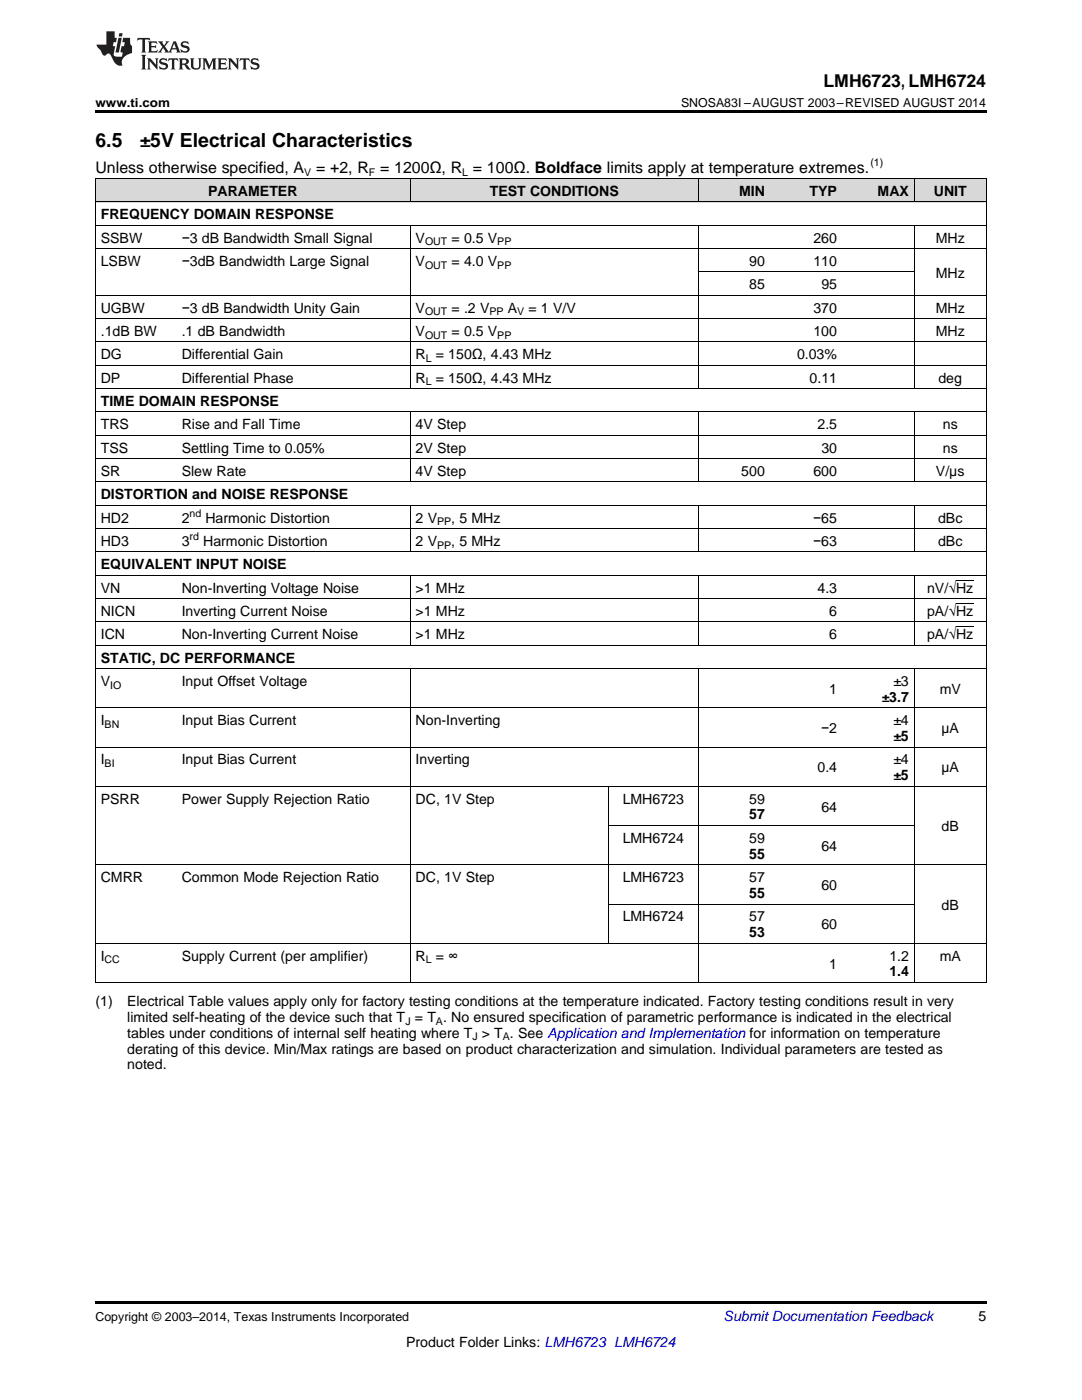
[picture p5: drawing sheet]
<svg xmlns="http://www.w3.org/2000/svg" width="216mm" height="279mm" viewBox="0 0 216 279" stroke-linecap="round" stroke-linejoin="round" font-family="sans-serif">
<defs><g id="words">
<g font-size="3.9">
<text x="19" y="29.3">6.5</text>
<text x="27.9" y="29.3">±5V Electrical Characteristics</text>
</g>
<text font-size="3.5" x="164.3" y="17.3">LMH6723, LMH6724</text>
<g font-size="3.2">
<text x="19" y="34.4">Unless otherwise specified, A</text>
<text x="63.1" y="34.4">= +2, R</text>
<text x="75.8" y="34.4">= 1200Ω, R = 100Ω. Boldface limits apply at temperature extremes.</text>
</g>
<g font-size="2.8">
<text x="41.5" y="39.1">PARAMETER</text>
<text x="97.7" y="39.1">TEST CONDITIONS</text>
<text x="147.5" y="39.1">MIN</text>
<text x="161.5" y="39.1">TYP</text>
<text x="175.1" y="39.1">MAX</text>
<text x="186.3" y="39.1">UNIT</text>
<text x="20.1" y="43.7">FREQUENCY DOMAIN RESPONSE</text>
<text x="20.1" y="48.4">SSBW</text>
<text x="20.1" y="53.1">LSBW</text>
<text x="36.3" y="48.4">−3 dB Bandwidth Small Signal</text>
<text x="36.3" y="53.1">−3dB Bandwidth Large Signal</text>
<text x="82.9" y="48.4">V</text>
<text x="82.9" y="53.1">V</text>
<text x="90.1" y="48.4">= 0.5 V</text>
<text x="90.1" y="53.1">= 4.0 V</text>
<text x="149.5" y="53.1">90</text>
<text x="162.3" y="48.4">260</text>
<text x="162.3" y="53.1">110</text>
<text x="186.7" y="48.4">MHz</text>
<text x="149.5" y="57.7">85</text>
<text x="163.9" y="57.7">95</text>
<text x="186.7" y="55.4">MHz</text>
<text x="20.1" y="62.4">UGBW</text>
<text x="36.3" y="62.4">−3 dB Bandwidth Unity Gain</text>
<text x="82.9" y="62.4">V</text>
<text x="90.1" y="62.4">= .2 V</text>
<text x="101.3" y="62.4">A</text>
<text x="105.4" y="62.4">= 1 V/V</text>
<text x="162.3" y="62.4">370</text>
<text x="186.7" y="62.4">MHz</text>
<text x="20.1" y="67">.1dB BW</text>
<text x="20.1" y="71.7">DG</text>
<text x="36.3" y="67">.1 dB Bandwidth</text>
<text x="36.3" y="71.7">Differential Gain</text>
<text x="82.9" y="67">V</text>
<text x="82.9" y="71.7">R</text>
<text x="87" y="71.7">= 150Ω, 4.43 MHz</text>
<text x="90.1" y="67">= 0.5 V</text>
<text x="159" y="71.7">0.03%</text>
<text x="162.3" y="67">100</text>
<text x="186.7" y="67">MHz</text>
<text x="20.1" y="76.3">DP</text>
<text x="36.3" y="76.3">Differential Phase</text>
<text x="82.9" y="76.3">R</text>
<text x="87" y="76.3">= 150Ω, 4.43 MHz</text>
<text x="161.5" y="76.3">0.11</text>
<text x="187.3" y="76.3">deg</text>
<text x="20.1" y="81">TIME DOMAIN RESPONSE</text>
<text x="20.1" y="85.7">TRS</text>
<text x="36.3" y="85.7">Rise and Fall Time</text>
<text x="82.9" y="85.7">4V Step</text>
<text x="163.1" y="85.7">2.5</text>
<text x="188.1" y="85.7">ns</text>
<text x="20.1" y="90.3">TSS</text>
<text x="20.1" y="95">SR</text>
<text x="36.3" y="90.3">Settling Time to 0.05%</text>
<text x="36.3" y="95">Slew Rate</text>
<text x="82.9" y="90.3">2V Step</text>
<text x="82.9" y="95">4V Step</text>
<text x="147.9" y="95">500</text>
<text x="162.3" y="95">600</text>
<text x="163.9" y="90.3">30</text>
<text x="186.8" y="95">V/μs</text>
<text x="188.1" y="90.3">ns</text>
<text x="20.1" y="99.6">DISTORTION and NOISE RESPONSE</text>
<text x="20.1" y="104.3">HD2</text>
<text x="36.3" y="104.3">2</text>
<text x="41" y="104.3">Harmonic Distortion</text>
<text x="82.9" y="104.3">2 V</text>
<text x="90" y="104.3">, 5 MHz</text>
<text x="162.2" y="104.3">−65</text>
<text x="187.2" y="104.3">dBc</text>
<text x="20.1" y="108.9">HD3</text>
<text x="20.1" y="113.6">EQUIVALENT INPUT NOISE</text>
<text x="36.3" y="108.9">3</text>
<text x="40.5" y="108.9">Harmonic Distortion</text>
<text x="82.9" y="108.9">2 V</text>
<text x="90" y="108.9">, 5 MHz</text>
<text x="162.2" y="108.9">−63</text>
<text x="187.2" y="108.9">dBc</text>
<text x="20.1" y="118.3">VN</text>
<text x="36.3" y="118.3">Non-Inverting Voltage Noise</text>
<text x="82.9" y="118.3">&gt;1 MHz</text>
<text x="163.1" y="118.3">4.3</text>
<text x="185" y="118.3">nV/√Hz</text>
<text x="20.1" y="122.9">NICN</text>
<text x="36.3" y="122.9">Inverting Current Noise</text>
<text x="82.9" y="122.9">&gt;1 MHz</text>
<text x="165.5" y="122.9">6</text>
<text x="185" y="122.9">pA/√Hz</text>
<text x="20.1" y="127.6">ICN</text>
<text x="36.3" y="127.6">Non-Inverting Current Noise</text>
<text x="82.9" y="127.6">&gt;1 MHz</text>
<text x="165.5" y="127.6">6</text>
<text x="185" y="127.6">pA/√Hz</text>
<text x="20.1" y="132.2">STATIC, DC PERFORMANCE</text>
<text x="20.1" y="136.9">V</text>
<text x="36.3" y="136.9">Input Offset Voltage</text>
<text x="178.3" y="136.9">±3</text>
<text x="165.5" y="138.5">1</text>
<text x="175.9" y="140.1">±3.7</text>
<text x="187.5" y="138.5">mV</text>
<text x="20.1" y="144.7">I</text>
<text x="36.3" y="144.7">Input Bias Current</text>
<text x="82.9" y="144.7">Non-Inverting</text>
<text x="163.8" y="146.3">−2</text>
<text x="178.3" y="144.7">±4</text>
<text x="178.3" y="147.9">±5</text>
<text x="187.9" y="146.3">µA</text>
<text x="20.1" y="152.5">I</text>
<text x="36.3" y="152.5">Input Bias Current</text>
<text x="82.9" y="152.5">Inverting</text>
<text x="163.1" y="154.1">0.4</text>
<text x="178.3" y="152.5">±4</text>
<text x="178.3" y="155.7">±5</text>
<text x="187.9" y="154.1">µA</text>
<text x="20.1" y="160.4">PSRR</text>
<text x="36.3" y="160.4">Power Supply Rejection Ratio</text>
<text x="82.9" y="160.4">DC, 1V Step</text>
<text x="124.2" y="160.4">LMH6723</text>
<text x="149.5" y="160.4">59</text>
<text x="163.9" y="162">64</text>
<text x="149.5" y="163.5">57</text>
<text x="187.9" y="165.9">dB</text>
<text x="124.2" y="168.2">LMH6724</text>
<text x="149.5" y="168.2">59</text>
<text x="149.5" y="171.4">55</text>
<text x="163.9" y="169.8">64</text>
<text x="20.1" y="176">CMRR</text>
<text x="36.3" y="176">Common Mode Rejection Ratio</text>
<text x="82.9" y="176">DC, 1V Step</text>
<text x="124.2" y="176">LMH6723</text>
<text x="149.5" y="176">57</text>
<text x="149.5" y="179.2">55</text>
<text x="163.9" y="177.6">60</text>
<text x="124.2" y="183.9">LMH6724</text>
<text x="149.5" y="183.9">57</text>
<text x="163.9" y="185.5">60</text>
<text x="187.9" y="181.5">dB</text>
<text x="20.1" y="191.7">I</text>
<text x="36.3" y="191.7">Supply Current (per amplifier)</text>
<text x="82.9" y="191.7">R</text>
<text x="87" y="191.7">= ∞</text>
<text x="149.5" y="187">53</text>
<text x="177.5" y="191.7">1.2</text>
<text x="187.5" y="191.7">mA</text>
<text x="165.5" y="193.3">1</text>
<text x="177.5" y="194.9">1.4</text>
<text x="19" y="200.7">(1)</text>
<text x="25.4" y="200.7">Electrical Table values apply only for factory testing conditions at the temperature indicated. Factory testing conditions result in very</text>
<text x="25.4" y="203.9">limited self-heating of the device such that T = T . No ensured specification of parametric performance is indicated in the electrical</text>
<text x="25.4" y="207.1">tables under conditions of internal self heating where T &gt; T . See Application and Implementation for information on temperature</text>
<text x="25.4" y="210.3">derating of this device. Min/Max ratings are based on product characterization and simulation. Individual parameters are tested as</text>
<text x="25.4" y="213.4">noted.</text>
<text x="195.3" y="263.6">5</text>
<text x="81" y="268.9">Product Folder Links: LMH6723 LMH6724</text>
</g>
<text font-size="2.8" fill="#0000c8" x="144.4" y="263.6">Submit Documentation Feedback</text>
<g font-size="2.5">
<text x="19" y="21.4">www.ti.com</text>
<text x="135.9" y="21.4">SNOSA83I –AUGUST 2003–REVISED AUGUST 2014</text>
<text x="19" y="263.6">Copyright © 2003–2014, Texas Instruments Incorporated</text>
</g>
<g font-size="2.1">
<text x="60.7" y="35.1">V</text>
<text x="73.6" y="35.1">F</text>
<text x="92.3" y="35.1">L</text>
<text x="173.7" y="33.2">(1)</text>
<text x="84.8" y="49">OUT</text>
<text x="84.8" y="53.6">OUT</text>
<text x="99.2" y="49">PP</text>
<text x="99.2" y="53.6">PP</text>
<text x="84.8" y="62.9">OUT</text>
<text x="97.6" y="62.9">PP</text>
<text x="103.2" y="62.9">V</text>
<text x="84.8" y="67.6">OUT</text>
<text x="99.2" y="67.6">PP</text>
<text x="84.9" y="72.2">L</text>
<text x="84.9" y="76.9">L</text>
<text x="37.8" y="103.2">nd</text>
<text x="37.8" y="107.8">rd</text>
<text x="87.2" y="104.8">PP</text>
<text x="87.2" y="109.5">PP</text>
<text x="22" y="137.4">IO</text>
<text x="20.9" y="145.3">BN</text>
<text x="20.9" y="153.1">BI</text>
<text x="20.9" y="192.3">CC</text>
<text x="84.9" y="192.3">L</text>
<text x="80.9" y="204.5">J</text>
<text x="87" y="204.5">A</text>
<text x="94.3" y="207.6">J</text>
<text x="100.3" y="207.6">A</text>
</g>
</g></defs>
<g fill="#d8d8d8">
<path d="M19 35.7h16.2v4.7h-16.2z"/>
<path d="M35.2 35.7h46.7v4.7h-46.7z"/>
<path d="M81.9 35.7h39.5v4.7h-39.5z"/>
<path d="M121.4 35.7h17.9v4.7h-17.9z"/>
<path d="M139.3 35.7h14.4v4.7h-14.4z"/>
<path d="M153.7 35.7h14.4v4.7h-14.4z"/>
<path d="M168.1 35.7h14.4v4.7h-14.4z"/>
<path d="M182.5 35.7h14.3v4.7h-14.3z"/>
</g>
<path d="M19 22h177.8v.5h-177.8zM19 259.7h177.8v.5h-177.8z" fill="#000"/>
<g fill="none" stroke="#000" stroke-width=".2">
<path d="M19 35.6h177.8M19.1 35.7v160.4M81.8 35.7v4.7M139.3 35.7v4.7M182.4 35.7v4.7M196.8 35.7v160.4M19 58.9h177.8M19 49.6h177.8M19 45h177.8M19 40.3h177.8M81.8 45v32.6M139.3 45v32.6"/>
<path d="M139.3 54.3h43.2M182.4 45v32.6M19 77.6h177.8M19 72.9h177.8M19 68.2h177.8M19 63.6h177.8M19 96.2h177.8M19 91.5h177.8M19 86.9h177.8M19 82.2h177.8M81.8 82.2v14M139.3 82.2v14"/>
<path d="M182.4 82.2v14M19 119.5h177.8M19 114.8h177.8M19 110.2h177.8M19 105.5h177.8M19 100.8h177.8M81.8 100.9v9.3M81.8 114.8v14M139.3 100.9v9.3M139.3 114.8v14M182.4 100.9v9.3M182.4 114.8v14"/>
<path d="M19 133.4h177.8M19 128.8h177.8M19 124.1h177.8M81.8 133.5v62.6M139.3 133.5v62.6M182.4 133.5v62.6M19 156.9h177.8M19 149.1h177.8M19 141.3h177.8M121.3 157v31.3M19 172.6h177.8M121.4 164.8h61.1"/>
<path d="M19 196.1h177.8M19 188.3h177.8M121.4 180.4h61.1"/>
</g>
<g fill="#231f20">
<path d="M27.5 7.6l-.1 .5 .4-.2h.6v.1v2.1l-.2 .4h1l-.3-.4v-2.1l.1-.1h.5l.5 .2-.2-.5zM29.5 8.3l.2 .3v1.5l-.2 .4h1.8l.2-.6a1.04 1.04 0 0 1-1.3 .2v-.7h.6l.3 .2v-.6l-.3 .2h-.6v-.6l.8-.1 .4 .3-.2-.5zM31.5 8.3l.9 1.1-.9 1.1h.8l-.2-.2 .5-.7 .4 .7-.2 .2h1.5l-.1-.2 .1-.4h.9l.1 .4-.2 .2h1l-.3-.3-.7-1.9h-.5l-.9 2-.8-1 .9-1h-.8l.1 .3-.3 .5-.4-.6 .2-.2zM34.7 8.6l.4 1h-.7zM36.3 8.4a.63 .63 0 0 0-.2 .7 .63 .63 0 0 0 .6 .4l.6 .2 .1 .2a.75 .75 0 0 1-.7 .4 .75 .75 0 0 1-.6-.5l.1 .7 .1-.1a1.11 1.11 0 0 0 1.5-.6 1.13 1.13 0 0 0-1.2-.8l-.1-.4a1.04 1.04 0 0 1 1.2 .2l-.2-.5-.1 .1-.5-.2zM28.2 10.9l.2 .4v2.2l-.2 .4h1l-.3-.4v-2.2l.3-.4zM29.3 11.6l.3 .4v1.5l-.3 .4h.8l-.2-.4v-1.3l1.5 1.7v-1.9l.2-.4h-.7l.2 .4v.9l-1.1-1.3zM32 11.8a.62 .62 0 0 0-.2 .7 .62 .62 0 0 0 .6 .4l.6 .1 .1 .3a.76 .76 0 0 1-.7 .3 .76 .76 0 0 1-.6-.4l.1 .7 .1-.1a1.11 1.11 0 0 0 1.5-.6 1.13 1.13 0 0 0-1.2-.8l-.1-.4a1.04 1.04 0 0 1 1.2 .2l-.2-.6-.1 .1-.5-.1zM33.7 11.6l-.2 .6a.61 .61 0 0 1 .8-.3v1.6l-.2 .4h.9l-.2-.4v-1.6a.63 .63 0 0 1 .8 .3l-.2-.6zM35.6 11.6l.3 .4v1.5l-.3 .4h1l-.2-.2v-.8l.5 .2a.76 .76 0 0 0 1.2 .7l-1-1a.58 .58 0 0 0 .6-.5 .58 .58 0 0 0-.5-.6zM36.4 11.9h.1a.45 .45 0 0 1 .5 .1 .45 .45 0 0 1 .1 .5l-.7 .2zM37.9 11.6l.2 .2a2.17 2.17 0 0 0 .3 1.9 .99 .99 0 0 0 1.6-.6v-1.1l.2-.4h-.7l.2 .2a1.92 1.92 0 0 1-.2 1.8 .6 .6 0 0 1-.9-.5v-1.1l.2-.4zM40.4 11.6l.2 .4v1.5l-.2 .4h.7l-.2-.4v-1.4l.8 1.8 .8-1.8v1.4l-.2 .4h.9l-.2-.4v-1.5l.2-.4h-.8l-.6 1.5-.6-1.5zM43.4 11.6l.2 .4v1.5l-.2 .4h1.8l.2-.6a1.04 1.04 0 0 1-1.3 .1v-.6h.5l.4 .2v-.6l-.4 .2h-.5v-.7h.8l.3 .3-.1-.6zM45.5 11.6l.2 .4v1.5l-.2 .4h.7l-.2-.4v-1.3l1.5 1.7v-1.9l.2-.4h-.7l.2 .4v.9l-1.1-1.3zM47.9 11.6l-.1 .6a.61 .61 0 0 1 .8-.3v1.6l-.3 .4h1l-.3-.4 .1-1.6a.63 .63 0 0 1 .7 .3l-.1-.6zM50.2 11.8a.62 .62 0 0 0-.2 .7 .62 .62 0 0 0 .6 .4l.6 .1 .2 .3a.76 .76 0 0 1-.8 .3 .76 .76 0 0 1-.6-.4l.1 .7 .2-.1a1.11 1.11 0 0 0 1.5-.6 1.13 1.13 0 0 0-1.3-.8l-.1-.4a1.04 1.04 0 0 1 1.2 .2l-.1-.6-.2 .1-.5-.1z"/>
<path d="M21.2 6.3v2.6h-1.9l.1 .4 .7 .9a.91 .91 0 0 0 1 .8 .56 .56 0 0 1 .5-.3 .56 .56 0 0 1 .5 .3l.4 .8a1.53 1.53 0 0 0 1.9 1.2 1.54 1.54 0 0 1 1-2.1l.9-.3v-1.4a1.52 1.52 0 0 1-.3-1.6h-1.4l-.2 .8h.5l-.2 .8h-.4l-.2 1v.2l.4 .1-.2 .8a1.93 1.93 0 0 1-1.6-.3l.3-1.8h-.5l.2-.8h.4l.2-.8h-.4v-1.3zM23.6 7.6l-.6 2.9h.7l.6-2.9zM23.8 6.6l-.1 .7h.6l.2-.7z"/>
</g>
<path d="M190.8 115.8h3.4M190.8 125.1h3.4M190.8 120.4h3.4" fill="none" stroke="#000" stroke-width=".2"/>
<use href="#words"/>
</svg>
